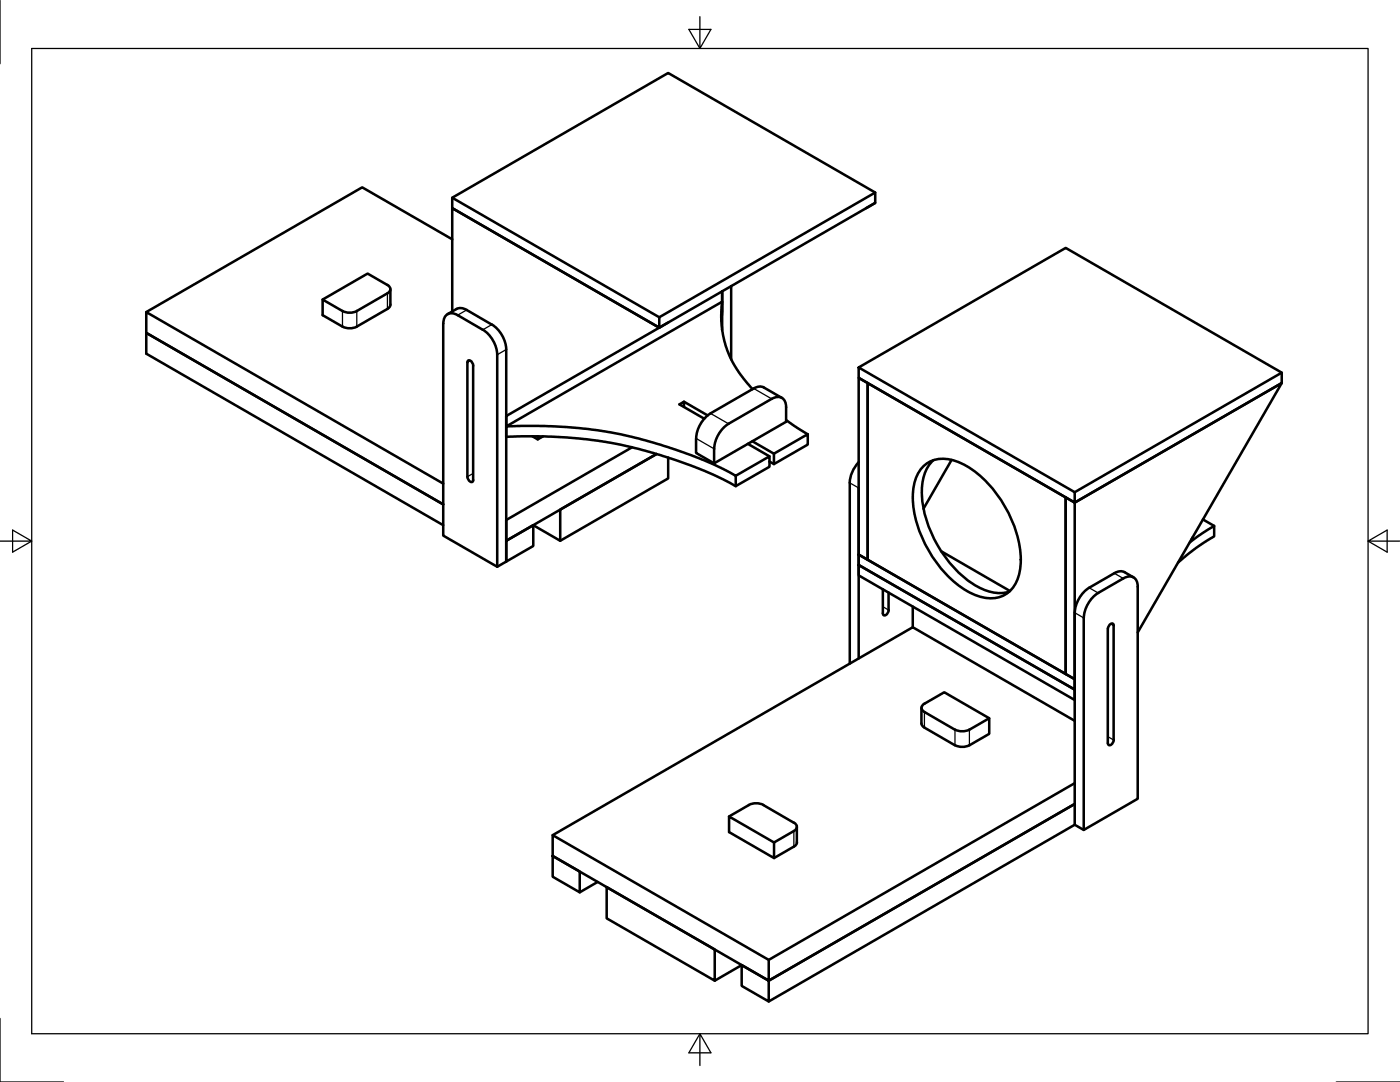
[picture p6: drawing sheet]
<svg xmlns="http://www.w3.org/2000/svg" width="279mm" height="216mm" viewBox="0 0 279 216" stroke-linecap="round" stroke-linejoin="round" font-family="sans-serif">
<!-- layer: Visible -->
<g fill="none" stroke="#000" stroke-width=".51">
<path d="M90.3 39.5l41.3 23.8M174.7 38.4l-43.1 24.9v2.1l-41.3-23.9v-2l43-24.9 41.4 23.8v2.1l-43.1 24.9-41.3-23.9v20.6M64.4 59.8l9-5.2 3.9 2.3a.87 .87 0 0 1 .6 .8 .87 .87 0 0 1-.6 .8l-6.1 3.6M77.9 57.7v3.1l-.1 .5-.5 .3-6.1 3.6M90.3 47.8l-18-10.4-43.1 24.9M145.9 57.1v14.6M174.7 40.5l-1.8 1M29.2 66.4v-4.1l59.3 34.2M29.2 66.4l59.3 34.2M29.2 66.4v4.2l59.3 34.2M71.2 62.1a3.2 3.2 0 0 1-2.9 0l-3.9-2.3v3.1l4 2.3a3.1 3.1 0 0 0 2.8 0M89.3 62.7l1.8-1a1.96 1.96 0 0 1 2 .2l5 2.9a6.2 6.2 0 0 1 2.9 4.9"/>
<path d="M94.4 73v22.8l-.1 .4a.97 .97 0 0 1-1-1.1M94.4 73l-.1-.6a.59 .59 0 0 0-1-.3v23M99.2 70.8v42.3M101 69.7v42.4l-1.8 1-10.7-6.2v-42.4a1.75 1.75 0 0 1 .8-1.8 1.75 1.75 0 0 1 2 .2l5.1 2.9a6.2 6.2 0 0 1 2.8 5M133.3 64.3l-32.3 18.7v2.1l43.1-24.9v-2.1v7.7M144 64.1l.1-3.9-.2 2.6 .1 2.1 .5 3.1 .6 1.9 .6 1.4 1.3 2.3 1.4 2 1.8 2.1M156 79.4l-3.6-2.1a1.98 1.98 0 0 0-2 .2l-8.6 5a6.3 6.3 0 0 0-2.9 5M171.4 73.3l43.1 24.9v2.1l-43.1-24.9v-2.1l41.3-23.8 43.1 24.9v2l-41.3 23.9v35.2l-1.8-1v-35.2l1.8 1 41.3-23.9-28.7 49.8M171.4 75.4l1.8 1v35.3l-1.8-1zM173.2 76.4l39.5 22.9v35.2l-39.5-22.8zM255.8 74.4l-41.3 23.8M106.2 87.1l1.1 .6"/>
<path d="M107.3 87.1v.6l1.1-.6M126.1 89.3l-25.1 14.5M133.3 91.3v4.2l-21.5 12.4M136.5 81.2v-1l-.9 .5 4.9 2.8M136.5 80.2l4.7 2.7M142.5 89.6v2.9M146.8 94.9l6.8-3.8v2l-6.8 3.9zM146.8 94.9l-4-2-4.8-2.1-6.4-2.1-7.5-2-4.7-.8-6.3-.7-5.6-.2-6.5 .1v2.1l7.7-.1 6.7 .4 6.4 .8 5.5 1.2 6.1 1.8 5.3 1.9 4.1 1.7 4 2.1M149.2 88.6l4.4 2.5M150.2 88.1l4.3 2.4M153.6 92.1l.9 .5M154.5 90.5l6.7-3.9v2.1l-6.7 3.9z"/>
<path d="M156.9 81.2a1.76 1.76 0 0 0-.9-1.8 1.76 1.76 0 0 0-2 .2l-8.6 5a6.3 6.3 0 0 0-2.9 4.9M156.9 83.8l2.2 1.6 2.1 1.2M156.9 81.3v2.9l-14.4 8.3-3.6-2.1v-2.9M171.4 97.4v34M171.4 92.2l-1.2 1.7-.4 1.2-.2 1.2v36.1M184.5 92.8a6.4 6.4 0 0 1 7.2-.4 22.3 22.3 0 0 1 10.5 12.2 16.1 16.1 0 0 1 .9 10.9 5.7 5.7 0 0 1-7.7 3.5 18.9 18.9 0 0 1-9.7-8.5 21.6 21.6 0 0 1-3.5-12.7 7.7 7.7 0 0 1 2.3-5zM186.3 91.8a9.5 9.5 0 0 0-2.2 8.5 24 24 0 0 0 11.1 16.8 8 8 0 0 0 6.2 1M189.9 91.8l-5.6 9.7M101 107.9l5.4-3.1v4.1l-5.4 3.2zM106.4 104.8l5.4 3.1v-6.2l19.2-11.1-30 17.3M171.4 110.7l43.1 24.8v2.1l-43.1-24.9zM171.4 112.7l43.1 24.9v2.1l-43.1-24.9z"/>
<path d="M176.2 117.6v4.8l.2 .4a.97 .97 0 0 0 1-1.1M177.3 118.2v3.5M187.8 110l13.7 7.9M219.2 118.3a6.4 6.4 0 0 0-2.9 5v42.3M222.4 114.4l-5 2.9a6.4 6.4 0 0 0-2.9 5M222.4 114.4a2.1 2.1 0 0 1 2-.2l1.8 1M224.2 115.4l-5 2.9M224.2 115.4a1.74 1.74 0 0 1 2-.2 1.74 1.74 0 0 1 .9 1.9v42.3l-10.8 6.2-1.8-1v-42.3M238 107.2v.2l-.2 .1M240.1 103.7l2.2 1.2v2.1l-3.6 2.3-3.6 2.9M242.3 104.9l-2.4 1.5-2.5 1.8M182.2 121v4.2"/>
<path d="M221.1 125.5v22.8M221.1 125.5l.2-.6a.59 .59 0 0 1 .9-.3v23.1M183.9 141.2v3.1l.2 .5 6.5 3.9M184.5 142.1l6.1 3.5a3.2 3.2 0 0 0 2.9 0l3.9-2.3M184.5 142.1a.88 .88 0 0 1-.6-.9 .88 .88 0 0 1 .6-.8l3.9-2.3 9 5.2v3.1l-3.9 2.3M190.6 148.7a3.2 3.2 0 0 0 2.9 0M214.5 156.3l-61.1 35.2v4.2l-43.1-24.9M214.5 143.8l-32.3-18.6-71.9 41.4M222.3 147.6l-.2 .6a.59 .59 0 0 1-.9 .3l-.1-.2M110.3 170.8v-4.2l43.1 24.9M110.3 170.8l5.4 3.1v4.2l-5.4-3.2zM119.3 176l-3.6 2.1"/>
<path d="M121.1 177l21.5 12.5v6.2l-21.5-12.5zM149.5 160.6l-4 2.3M149.5 160.6a3.2 3.2 0 0 1 2.9 0M152.3 160.6l6.1 3.6M158.4 165.8l-3.9 2.3v3.1l-9-5.2v-3.1l9 5.2M158.4 168.9l-3.9 2.3M158.4 164.2a.88 .88 0 0 1 .6 .8 .88 .88 0 0 1-.6 .8M159 165v3.1M159 168.1l-.1 .4-.5 .4M214.5 160.4l-61.1 35.3M214.5 164.6l-61.1 35.2M148 192.6l5.4 3.1v4.1l-5.4-3.1z"/>
<path d="M148 192.6l-5.4 3.1"/>
</g>
<!-- layer: Visible Narrow -->
<g fill="none" stroke="#000" stroke-width=".25">
<path d="M77.3 58.5v3.1M68.3 62.1v3.1M71.2 62.1v3.1M93.1 61.8l-1.8 1.1M93.9 72l-.6 .3M98.1 64.8l-1.7 1M101 69.7l-1.8 1.1M150.4 77.5l3.6 2.1M94.4 94.5l-1.1 .6M138.9 87.5l3.6 2.1M141.8 82.5l3.6 2.1M169.6 96.4l1.8 1"/>
<path d="M217.4 117.3l1.8 1M222.4 114.4l1.8 1M176.2 121.1l1.1 .6M214.5 122.3l1.8 1M221.7 124.5l.5 .3M184.5 142.1v3.1M190.6 145.6v3.1M193.5 145.6v3.1M221.1 147l1.1 .7M158.4 165.8v3.1"/>
</g>
<!-- layer: Border -->
<path d="M0 0v12.7M6.3 9.7h266.7v196.6h-266.7zM139.7 3.3v6.4l2.2-3.8h-4.4l2.2 3.8M0 108h6.3l-3.8-2.2v4.4l3.8-2.2M273 108l3.8 2.2v-4.4l-3.8 2.2h6.4M0 203.2v12.7h12.7M139.7 206.3l-2.2 3.8h4.4l-2.2-3.8v6.3M266.7 215.9h12.7" fill="none" stroke="#000" stroke-width=".25"/>
</svg>
